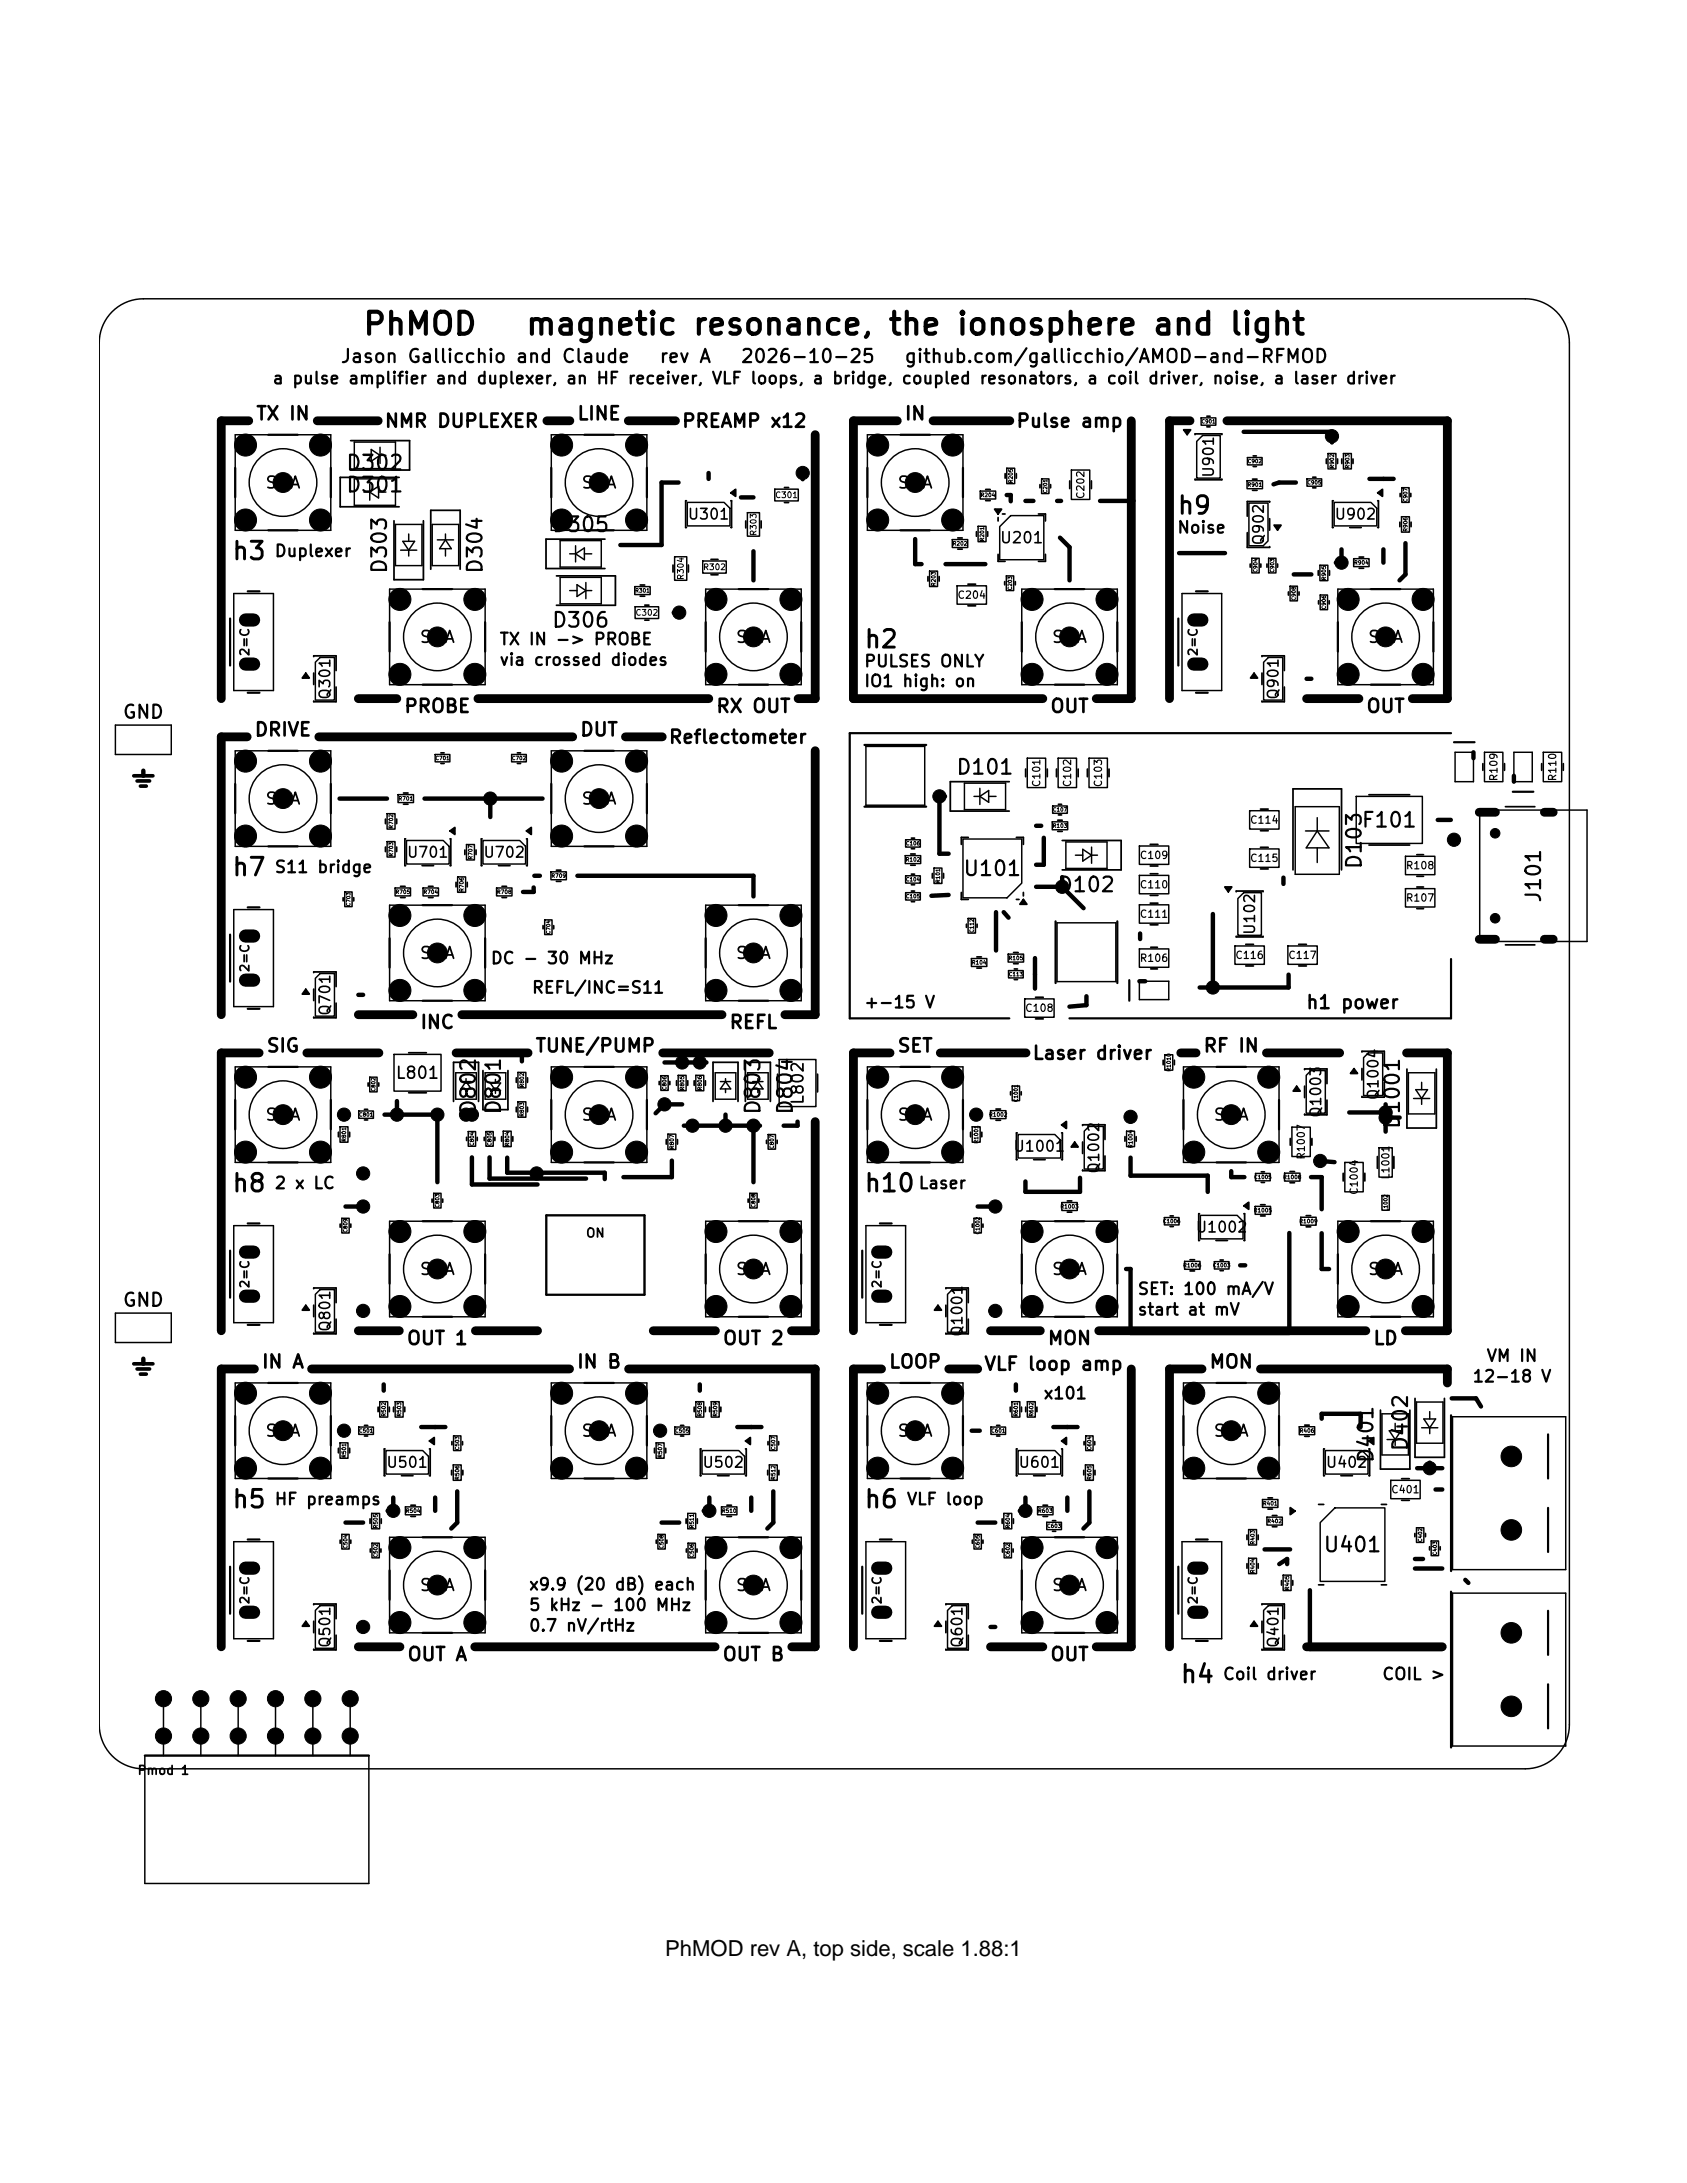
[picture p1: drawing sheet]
<svg xmlns="http://www.w3.org/2000/svg" width="216mm" height="279mm" viewBox="0 0 216 279" stroke-linecap="round" stroke-linejoin="round" font-family="sans-serif">
<defs><g id="words">
<g font-size="2.8">
<text x="46.3" y="43.6">PhMOD</text>
<text x="67.1" y="43.6">magnetic resonance, the ionosphere and light</text>
<text x="85.1" y="250.3">PhMOD rev A, top side, scale 1.88:1</text>
</g>
<g font-size="2.3">
<text x="150.5" y="66.4">h9</text>
<text x="29.6" y="72.2">h3</text>
<text x="110.5" y="83.5">h2</text>
<text x="29.6" y="112.7">h7</text>
<text x="29.6" y="153.1">h8</text>
<text x="110.5" y="153.1">h10</text>
<text x="29.6" y="193.6">h5</text>
<text x="110.5" y="193.6">h6</text>
<text x="150.9" y="216">h4</text>
</g>
<g font-size="1.9">
<text x="44.2" y="63.5">D301</text>
<text x="44.2" y="60.6">D302</text>
<text x="70.5" y="68.5">D305</text>
<text x="50" y="73.6" transform="rotate(-90 50 73.6)">D303</text>
<text x="62.2" y="73.6" transform="rotate(-90 62.2 73.6)">D304</text>
<text x="70.5" y="80.8">D306</text>
<text x="122.2" y="99.6">D101</text>
<text x="174.1" y="106.4">F101</text>
<text x="123.1" y="112.6">U101</text>
<text x="174.7" y="111.4" transform="rotate(-90 174.7 111.4)">D103</text>
<text x="135.2" y="114.6">D102</text>
<text x="197.7" y="115.7" transform="rotate(-90 197.7 115.7)">J101</text>
<text x="61.3" y="142.8" transform="rotate(-90 61.3 142.8)">D802</text>
<text x="64.5" y="142.8" transform="rotate(-90 64.5 142.8)">D801</text>
<text x="97.8" y="142.8" transform="rotate(-90 97.8 142.8)">D803</text>
<text x="101.9" y="142.8" transform="rotate(-90 101.9 142.8)">D804</text>
<text x="179.6" y="144.6" transform="rotate(-90 179.6 144.6)">D1001</text>
<text x="180.6" y="185.9" transform="rotate(-90 180.6 185.9)">D402</text>
<text x="176.2" y="187.4" transform="rotate(-90 176.2 187.4)">D401</text>
<text x="169.2" y="199.1">U401</text>
</g>
<g font-size="1.7">
<text x="43.5" y="46.9">Jason Gallicchio and Claude</text>
<text x="84.3" y="46.9">rev A</text>
<text x="94.7" y="46.9">2026-10-25</text>
<text x="115.6" y="46.9">github.com/gallicchio/AMOD-and-RFMOD</text>
<text x="32.7" y="54.2">TX IN</text>
<text x="49.1" y="55.1">NMR DUPLEXER</text>
<text x="73.8" y="54.2">LINE</text>
<text x="87.2" y="55.1">PREAMP x12</text>
<text x="115.7" y="54.2">IN</text>
<text x="130" y="55.1">Pulse amp</text>
<text x="15.6" y="92.4">GND</text>
<text x="32.5" y="94.6">DRIVE</text>
<text x="51.6" y="91.6">PROBE</text>
<text x="74.1" y="94.6">DUT</text>
<text x="85.5" y="95.6">Reflectometer</text>
<text x="91.5" y="91.6">RX OUT</text>
<text x="134.3" y="91.6">OUT</text>
<text x="174.7" y="91.6">OUT</text>
<text x="167" y="129.5">h1 power</text>
<text x="34" y="135.1">SIG</text>
<text x="53.7" y="132.1">INC</text>
<text x="68.4" y="135.1">TUNE/PUMP</text>
<text x="93.2" y="132.1">REFL</text>
<text x="114.7" y="135.1">SET</text>
<text x="132" y="136">Laser driver</text>
<text x="153.9" y="135.1">RF IN</text>
<text x="15.6" y="167.6">GND</text>
<text x="51.9" y="172.5">OUT 1</text>
<text x="92.4" y="172.5">OUT 2</text>
<text x="134" y="172.5">MON</text>
<text x="175.6" y="172.5">LD</text>
<text x="33.4" y="175.5">IN A</text>
<text x="73.7" y="175.5">IN B</text>
<text x="113.6" y="175.5">LOOP</text>
<text x="125.8" y="175.8">VLF loop amp</text>
<text x="154.7" y="175.5">MON</text>
<text x="52" y="213">OUT A</text>
<text x="92.3" y="213">OUT B</text>
<text x="134.3" y="213">OUT</text>
</g>
<g font-size="1.5">
<text x="34.8" y="49.5">a pulse amplifier and duplexer, an HF receiver, VLF loops, a bridge, coupled resonators, a coil driver, noise, a laser driver</text>
<text x="33.8" y="62.9">SMA</text>
<text x="74.3" y="62.9">SMA</text>
<text x="114.7" y="62.9">SMA</text>
<text x="35" y="71.6">Duplexer</text>
<text x="150.6" y="68.6">Noise</text>
<text x="53.6" y="82.7">SMA</text>
<text x="63.8" y="82.9">TX IN -&gt; PROBE</text>
<text x="94.1" y="82.7">SMA</text>
<text x="134.5" y="82.7">SMA</text>
<text x="175" y="82.7">SMA</text>
<text x="63.8" y="85.6">via crossed diodes</text>
<text x="110.5" y="85.8">PULSES ONLY</text>
<text x="110.5" y="88.3">IO1 high: on</text>
<text x="33.8" y="103.4">SMA</text>
<text x="74.3" y="103.4">SMA</text>
<text x="35" y="112.1">S11 bridge</text>
<text x="53.6" y="123.1">SMA</text>
<text x="62.7" y="123.8">DC - 30 MHz</text>
<text x="94.1" y="123.1">SMA</text>
<text x="68" y="127.5">REFL/INC=S11</text>
<text x="110.5" y="129.4">+-15 V</text>
<text x="33.8" y="143.8">SMA</text>
<text x="50.5" y="138.4">L801</text>
<text x="74.3" y="143.8">SMA</text>
<text x="103.2" y="141.5" transform="rotate(-90 103.2 141.5)">L802</text>
<text x="114.7" y="143.8">SMA</text>
<text x="155.2" y="143.8">SMA</text>
<text x="35" y="152.5">2 x LC</text>
<text x="117.4" y="152.5">Laser</text>
<text x="53.6" y="163.6">SMA</text>
<text x="94.1" y="163.6">SMA</text>
<text x="134.5" y="163.6">SMA</text>
<text x="145.5" y="166.1">SET: 100 mA/V</text>
<text x="175" y="163.6">SMA</text>
<text x="145.5" y="168.7">start at mV</text>
<text x="133.4" y="179.5">x101</text>
<text x="188.3" y="177.3">12-18 V</text>
<text x="190.1" y="174.7">VM IN</text>
<text x="33.8" y="184.3">SMA</text>
<text x="74.3" y="184.3">SMA</text>
<text x="114.7" y="184.3">SMA</text>
<text x="155.2" y="184.3">SMA</text>
<text x="35" y="193">HF preamps</text>
<text x="115.9" y="193">VLF loop</text>
<text x="67.6" y="203.9">x9.9 (20 dB) each</text>
<text x="53.6" y="204">SMA</text>
<text x="67.6" y="206.5">5 kHz - 100 MHz</text>
<text x="67.6" y="209.2">0.7 nV/rtHz</text>
<text x="94.1" y="204">SMA</text>
<text x="134.5" y="204">SMA</text>
<text x="156.4" y="215.4">Coil driver</text>
<text x="176.8" y="215.4">COIL &gt;</text>
</g>
<g font-size="1.4">
<text x="155.7" y="61.2" transform="rotate(-90 155.7 61.2)">U901</text>
<text x="87.9" y="66.8">U301</text>
<text x="127.9" y="69.9">U201</text>
<text x="162.1" y="69.9" transform="rotate(-90 162.1 69.9)">Q902</text>
<text x="170.7" y="66.8">U902</text>
<text x="42.6" y="89.7" transform="rotate(-90 42.6 89.7)">Q301</text>
<text x="164" y="89.7" transform="rotate(-90 164 89.7)">Q901</text>
<text x="52" y="110.1">U701</text>
<text x="61.8" y="110.1">U702</text>
<text x="161" y="119.8" transform="rotate(-90 161 119.8)">U102</text>
<text x="42.6" y="130.1" transform="rotate(-90 42.6 130.1)">Q701</text>
<text x="169.4" y="143.2" transform="rotate(-90 169.4 143.2)">Q1003</text>
<text x="176.8" y="140.9" transform="rotate(-90 176.8 140.9)">Q1004</text>
<text x="129.6" y="147.7">U1001</text>
<text x="141" y="150.3" transform="rotate(-90 141 150.3)">Q1002</text>
<text x="152.9" y="158.1">U1002</text>
<text x="42.6" y="170.6" transform="rotate(-90 42.6 170.6)">Q801</text>
<text x="123.5" y="171.2" transform="rotate(-90 123.5 171.2)">Q1001</text>
<text x="49.3" y="188.2">U501</text>
<text x="89.8" y="188.2">U502</text>
<text x="130.2" y="188.2">U601</text>
<text x="169.6" y="188.2">U402</text>
<text x="42.6" y="211" transform="rotate(-90 42.6 211)">Q501</text>
<text x="123.5" y="211" transform="rotate(-90 123.5 211)">Q601</text>
<text x="164" y="211" transform="rotate(-90 164 211)">Q401</text>
</g>
<g font-size="1.1">
<text x="32.2" y="84.1" transform="rotate(-90 32.2 84.1)">2=C</text>
<text x="153.5" y="84.1" transform="rotate(-90 153.5 84.1)">2=C</text>
<text x="32.2" y="124.5" transform="rotate(-90 32.2 124.5)">2=C</text>
<text x="74.9" y="158.7">ON</text>
<text x="32.2" y="165" transform="rotate(-90 32.2 165)">2=C</text>
<text x="113.1" y="165" transform="rotate(-90 113.1 165)">2=C</text>
<text x="32.2" y="205.4" transform="rotate(-90 32.2 205.4)">2=C</text>
<text x="113.1" y="205.4" transform="rotate(-90 113.1 205.4)">2=C</text>
<text x="153.5" y="205.4" transform="rotate(-90 153.5 205.4)">2=C</text>
<text x="17.5" y="227.4">Pmod 1</text>
</g>
<g font-size=".9">
<text x="139" y="64" transform="rotate(-90 139 64)">C202</text>
<text x="122.5" y="76.9">C204</text>
<text x="133.4" y="100.8" transform="rotate(-90 133.4 100.8)">C101</text>
<text x="137.3" y="100.8" transform="rotate(-90 137.3 100.8)">C102</text>
<text x="141.3" y="100.8" transform="rotate(-90 141.3 100.8)">C103</text>
<text x="191.9" y="100.1" transform="rotate(-90 191.9 100.1)">R109</text>
<text x="199.4" y="100.1" transform="rotate(-90 199.4 100.1)">R110</text>
<text x="159.9" y="105.7">C114</text>
<text x="145.8" y="110.2">C109</text>
<text x="145.8" y="113.9">C110</text>
<text x="159.9" y="110.5">C115</text>
<text x="179.8" y="111.5">R108</text>
<text x="145.8" y="117.7">C111</text>
<text x="179.8" y="115.6">R107</text>
<text x="145.8" y="123.3">R106</text>
<text x="158" y="123">C116</text>
<text x="164.8" y="123">C117</text>
<text x="131.1" y="129.7">C108</text>
<text x="167.2" y="148.5" transform="rotate(-90 167.2 148.5)">R1007</text>
<text x="174" y="153" transform="rotate(-90 174 153)">C1004</text>
<text x="178" y="151" transform="rotate(-90 178 151)">L1001</text>
<text x="178" y="191.4">C401</text>
</g>
<g font-size=".8">
<text x="99.1" y="63.9">C301</text>
<text x="97" y="68.6" transform="rotate(-90 97 68.6)">R303</text>
<text x="87.7" y="74.3" transform="rotate(-90 87.7 74.3)">R304</text>
<text x="89.9" y="73.1">R302</text>
<text x="81.3" y="79">C302</text>
</g>
<g font-size=".5">
<text x="153.7" y="54.3">C901</text>
<text x="159.6" y="59.4">C902</text>
<text x="125.4" y="63.7">R204</text>
<text x="129.7" y="61.9" transform="rotate(-90 129.7 61.9)">R205</text>
<text x="134.1" y="63.2" transform="rotate(-90 134.1 63.2)">C201</text>
<text x="159.6" y="62.4">R901</text>
<text x="167.3" y="62.1">C905</text>
<text x="170.8" y="60" transform="rotate(-90 170.8 60)">R902</text>
<text x="172.8" y="60" transform="rotate(-90 172.8 60)">R903</text>
<text x="180.2" y="64.3" transform="rotate(-90 180.2 64.3)">C907</text>
<text x="121.9" y="69.9">R202</text>
<text x="126.1" y="69.3" transform="rotate(-90 126.1 69.3)">R201</text>
<text x="180.2" y="68.1" transform="rotate(-90 180.2 68.1)">R906</text>
<text x="81.2" y="76">R301</text>
<text x="119.8" y="75.1" transform="rotate(-90 119.8 75.1)">R203</text>
<text x="129.6" y="75.6" transform="rotate(-90 129.6 75.6)">C203</text>
<text x="161" y="73.3" transform="rotate(-90 161 73.3)">C904</text>
<text x="163.2" y="73.3" transform="rotate(-90 163.2 73.3)">C903</text>
<text x="165.9" y="76.9" transform="rotate(-90 165.9 76.9)">C908</text>
<text x="169.8" y="74.3" transform="rotate(-90 169.8 74.3)">R905</text>
<text x="173.2" y="72.4">R904</text>
<text x="169.8" y="78" transform="rotate(-90 169.8 78)">C906</text>
<text x="55.7" y="97.4">C701</text>
<text x="65.5" y="97.4">C702</text>
<text x="50.4" y="106.1" transform="rotate(-90 50.4 106.1)">R702</text>
<text x="50.9" y="102.6">R701</text>
<text x="134.7" y="106.1">R103</text>
<text x="134.7" y="104">C107</text>
<text x="50.4" y="109.7" transform="rotate(-90 50.4 109.7)">R703</text>
<text x="60.6" y="110.1" transform="rotate(-90 60.6 110.1)">R707</text>
<text x="70.5" y="112.5">R709</text>
<text x="115.8" y="110.4">R102</text>
<text x="115.9" y="108.3">C106</text>
<text x="115.9" y="112.9">C104</text>
<text x="120.4" y="113.1" transform="rotate(-90 120.4 113.1)">R101</text>
<text x="44.9" y="116.1" transform="rotate(-90 44.9 116.1)">C703</text>
<text x="50.6" y="114.5">R705</text>
<text x="54.1" y="114.5">R704</text>
<text x="59.4" y="114.2" transform="rotate(-90 59.4 114.2)">R706</text>
<text x="63.5" y="114.5">R708</text>
<text x="70.5" y="119.6" transform="rotate(-90 70.5 119.6)">C704</text>
<text x="115.9" y="115.1">C105</text>
<text x="124.7" y="119.4" transform="rotate(-90 124.7 119.4)">C112</text>
<text x="124.3" y="123.6">R104</text>
<text x="129" y="123">R105</text>
<text x="129.1" y="125.1">C113</text>
<text x="149.9" y="137.2" transform="rotate(-90 149.9 137.2)">R1010</text>
<text x="45.9" y="143">C801</text>
<text x="48.1" y="139.8" transform="rotate(-90 48.1 139.8)">C802</text>
<text x="67.2" y="143" transform="rotate(-90 67.2 143)">R803</text>
<text x="67.2" y="139.2" transform="rotate(-90 67.2 139.2)">R802</text>
<text x="85.4" y="139.6" transform="rotate(-90 85.4 139.6)">C806</text>
<text x="87.7" y="139.6" transform="rotate(-90 87.7 139.6)">R805</text>
<text x="89.9" y="139.6" transform="rotate(-90 89.9 139.6)">R806</text>
<text x="126.5" y="143">R1002</text>
<text x="130.4" y="141.1" transform="rotate(-90 130.4 141.1)">C1001</text>
<text x="44.4" y="146.2" transform="rotate(-90 44.4 146.2)">R801</text>
<text x="60.8" y="146.7" transform="rotate(-90 60.8 146.7)">C804</text>
<text x="63" y="146.7" transform="rotate(-90 63 146.7)">C805</text>
<text x="65.3" y="146.8" transform="rotate(-90 65.3 146.8)">R804</text>
<text x="86.4" y="147.1" transform="rotate(-90 86.4 147.1)">R807</text>
<text x="99.1" y="147.1" transform="rotate(-90 99.1 147.1)">C807</text>
<text x="125.3" y="146.4" transform="rotate(-90 125.3 146.4)">R1001</text>
<text x="145.1" y="147" transform="rotate(-90 145.1 147)">R1004</text>
<text x="56.3" y="154.6" transform="rotate(-90 56.3 154.6)">C803</text>
<text x="96.8" y="154.6" transform="rotate(-90 96.8 154.6)">C808</text>
<text x="135.7" y="154.8">R1003</text>
<text x="160.4" y="155.3">R1005</text>
<text x="160.4" y="151">C1005</text>
<text x="164.2" y="151">R1008</text>
<text x="177.7" y="155.1" transform="rotate(-90 177.7 155.1)">L1002</text>
<text x="44.6" y="157.8" transform="rotate(-90 44.6 157.8)">C809</text>
<text x="125.5" y="158" transform="rotate(-90 125.5 158)">C1002</text>
<text x="148.8" y="156.7">C1006</text>
<text x="166.2" y="156.7">R1009</text>
<text x="151.4" y="162.3">R1006</text>
<text x="155.2" y="162.3">C1003</text>
<text x="45.9" y="183.5">C501</text>
<text x="49.5" y="181.4" transform="rotate(-90 49.5 181.4)">R502</text>
<text x="51.5" y="181.4" transform="rotate(-90 51.5 181.4)">R503</text>
<text x="58.9" y="185.7" transform="rotate(-90 58.9 185.7)">C503</text>
<text x="86.3" y="183.5">C505</text>
<text x="89.9" y="181.4" transform="rotate(-90 89.9 181.4)">R508</text>
<text x="91.9" y="181.4" transform="rotate(-90 91.9 181.4)">R509</text>
<text x="99.3" y="185.7" transform="rotate(-90 99.3 185.7)">C507</text>
<text x="126.8" y="183.5">C601</text>
<text x="130.4" y="181.4" transform="rotate(-90 130.4 181.4)">R601</text>
<text x="132.4" y="181.4" transform="rotate(-90 132.4 181.4)">R602</text>
<text x="139.8" y="185.7" transform="rotate(-90 139.8 185.7)">C604</text>
<text x="166.3" y="183.5">R406</text>
<text x="44.4" y="186.6" transform="rotate(-90 44.4 186.6)">R501</text>
<text x="58.9" y="189.5" transform="rotate(-90 58.9 189.5)">R506</text>
<text x="84.8" y="186.6" transform="rotate(-90 84.8 186.6)">R507</text>
<text x="99.3" y="189.5" transform="rotate(-90 99.3 189.5)">R512</text>
<text x="139.8" y="189.5" transform="rotate(-90 139.8 189.5)">R605</text>
<text x="48.4" y="195.7" transform="rotate(-90 48.4 195.7)">R505</text>
<text x="51.9" y="193.7">R504</text>
<text x="88.9" y="195.7" transform="rotate(-90 88.9 195.7)">R511</text>
<text x="92.3" y="193.7">R510</text>
<text x="129.3" y="195.7" transform="rotate(-90 129.3 195.7)">R604</text>
<text x="132.8" y="193.7">R603</text>
<text x="133.9" y="195.7">C603</text>
<text x="160.7" y="197.7" transform="rotate(-90 160.7 197.7)">R403</text>
<text x="161.6" y="192.8">R401</text>
<text x="162.1" y="195.1">R402</text>
<text x="182.1" y="197.4" transform="rotate(-90 182.1 197.4)">C402</text>
<text x="44.6" y="198.3" transform="rotate(-90 44.6 198.3)">C504</text>
<text x="48.4" y="199.4" transform="rotate(-90 48.4 199.4)">C502</text>
<text x="85" y="198.3" transform="rotate(-90 85 198.3)">C508</text>
<text x="88.9" y="199.4" transform="rotate(-90 88.9 199.4)">C506</text>
<text x="125.5" y="198.3" transform="rotate(-90 125.5 198.3)">C605</text>
<text x="129.3" y="199.4" transform="rotate(-90 129.3 199.4)">C602</text>
<text x="160.7" y="201.4" transform="rotate(-90 160.7 201.4)">R404</text>
<text x="165.1" y="203.6" transform="rotate(-90 165.1 203.6)">R405</text>
<text x="184" y="199.1" transform="rotate(-90 184 199.1)">C403</text>
</g>
</g></defs>
<g fill="none" stroke="#000" stroke-width=".19">
<path d="M14.4 39.9a5.6 5.6 0 0 1 3.9-1.7h176.9a5.6 5.6 0 0 1 5.6 5.7v176.8a5.6 5.6 0 0 1-5.6 5.7h-176.9a5.6 5.6 0 0 1-5.6-5.7v-176.8a5.6 5.6 0 0 1 1.7-4zM30.1 55.6h12.2v12.3h-12.2zM45.3 56.6h5.3v3.4h-5.3zM46.6 58.3h.9M47.5 57.5l1.1 .8-1.1 .7zM48.6 58.3h.8M48.6 57.2v2.1M70.6 55.6h12.2v12.3h-12.2zM111 55.6h12.2v12.3h-12.2zM128.8 59.9h1.1v2h-1.1zM153.7 53.5h1.9v.9h-1.9zM153.9 55.7h2.3v5.5h-3v-4.7z"/>
<path d="M159.6 58.6h1.9v.9h-1.9zM170 58h1v2h-1zM171.9 58h1v2h-1zM29.9 76h5.1v12.4h-5.1zM45.3 61.3h5.3v3.4h-5.3zM46.6 63h.7M47.3 61.9v2.1M47.3 63l1.1-.8v1.5zM48.4 63h1M49.9 75.4h12.2v12.2h-12.2zM50.6 67.1h3.4v5.3h-3.4zM51.3 70.4h2"/>
<path d="M51.6 69.3h1.5l-.8 1.1zM52.3 68.3v1M52.3 70.4v.8M55.3 67.1h3.4v5.3h-3.4zM56 69.1h2M57 69.1l.8 1.1h-1.5zM57 68.3v.8M57 70.2v1M71.7 69.2h5.3v3.4h-5.3zM71.7 73.9h5.3v3.4h-5.3zM72.9 70.9h.8M72.9 75.6h.9"/>
<path d="M73.7 69.8v2.1M73.7 70.9l1.1-.8v1.5zM73.8 74.8l1.2 .8-1.2 .7zM74.8 70.9h.9M75 75.6h.7M75 74.6v2M81.2 75.1h2v1h-2zM81.3 77.7h3v1.5h-3zM86.3 71.3h1.6v3h-1.6zM88 64.3h4.7l.7 .8v2.2h-5.4zM89.9 71.8h3v1.6h-3zM90.3 75.4h12.2v12.2h-12.2z"/>
<path d="M95.7 65.6h1.5v3h-1.5zM99.2 62.6h3v1.5h-3zM119 73.1h1v2h-1zM121.9 69.1h1.9v1h-1.9zM122.5 75h3.7v2.3h-3.7zM125.2 67.4h1v1.9h-1zM125.4 62.9h2v1h-2zM128.8 73.7h.9v1.9h-.9zM129.4 66h4.2v5.6h-5.7v-4.2zM130.8 75.4h12.2v12.2h-12.2zM133.3 61.3h.9v1.9h-.9zM137.1 60.2h2.4v3.7h-2.4z"/>
<path d="M151.3 76h5.1v12.4h-5.1zM159.6 61.5h2v1h-2zM159.8 64.4h2.5v4.8l-.6 .6h-1.9zM160.2 71.4h.9v1.9h-.9zM162.4 71.4h.9v1.9h-.9zM165.1 75h.9v1.9h-.9zM167.3 61.3h1.8v.9h-1.8zM168.9 72.3h1v2h-1zM169 76.2h.9v1.8h-.9zM170.7 64.3h4.7l.8 .8v2.2h-5.5zM171.2 75.4h12.2v12.2h-12.2zM173.2 71.5h2v1h-2z"/>
<path d="M179.4 66.1h1v2h-1zM179.4 62.4h.9v1.9h-.9zM14.8 92.8h7.1v3.8h-7.1zM30.1 96.1h12.2v12.2h-12.2zM41 84.1h1.8v5.5h-2.4v-4.8zM55.7 96.6h1.9v.9h-1.9zM65.5 96.6h1.9v.9h-1.9zM70.6 96.1h12.2v12.2h-12.2zM110.8 95.5h7.5v7.6h-7.5zM131.5 97h2.3v3.8h-2.3zM135.4 97h2.4v3.8h-2.4zM139.4 97h2.3v3.8h-2.3z"/>
<path d="M162.3 84.1h1.9v5.5h-2.5v-4.8zM186.2 96.3h2.4v3.7h-2.4zM190 96.3h2.3v3.7h-2.3zM193.7 96.3h2.4v3.7h-2.4zM197.5 96.3h2.4v3.7h-2.4zM29.9 116.4h5.1v12.4h-5.1zM44.1 114.2h1v1.8h-1zM49.5 107.7h1.1v2h-1.1zM49.5 104.1h1.1v2h-1.1zM49.9 115.9h12.2v12.2h-12.2zM50.6 113.7h1.9v1h-1.9zM50.9 101.7h2v1h-2z"/>
<path d="M52 107.6h4.7l.8 .7v2.3h-5.5zM54.1 113.7h2v1h-2zM58.6 112.2h1v2h-1zM59.7 108.1h1v2h-1zM61.8 107.6h4.7l.8 .7v2.3h-5.5zM63.5 113.7h2v1h-2zM69.7 117.7h.9v1.9h-.9zM70.5 111.6h2v1h-2zM90.3 115.9h12.2v12.2h-12.2zM115.9 109.5h1.9v1h-1.9zM115.9 107.5h1.9v.9h-1.9zM115.9 114.3h1.9v.9h-1.9z"/>
<path d="M115.9 112.1h1.9v.9h-1.9zM119.5 111.1h1v2h-1zM123.2 107.4h7.6v5.6l-1.9 1.9h-5.7zM123.4 100.2h5.3v3.4h-5.3zM123.9 117.5h.9v1.9h-.9zM124.6 101.9h.8M125.4 100.9v2.1M125.4 101.9l1.1-.7v1.5zM126.5 101.9h1M134.7 105.2h1.9v1h-1.9zM134.7 103.2h1.9v.9h-1.9zM135.3 118.1h7.5v7.5h-7.5z"/>
<path d="M136.4 107.8h5.3v3.3h-5.3zM137.6 109.5h1M138.6 108.7l1.1 .8-1.1 .7zM139.7 109.5h.8M139.7 108.4v2.1M145.8 108.3h3.8v2.3h-3.8zM145.8 112h3.8v2.4h-3.8zM145.8 115.8h3.8v2.4h-3.8zM159.2 114.3h2.2v5.4h-3v-4.7zM159.9 108.7h3.8v2.3h-3.8zM159.9 103.8h3.8v2.3h-3.8zM165.8 103.2h5.6v8.7h-5.6z"/>
<path d="M167.1 106.4h3M168.6 106.4l1.5 2.1h-2.9zM168.6 104.7v1.7M168.6 108.5v1.9M173.6 101.9h8.4v6h-8.4zM179.9 113.7h3.7v2.4h-3.7zM179.9 109.6h3.7v2.3h-3.7zM189.4 103.7h13.7v16.8h-13.7zM30.1 136.5h12.2v12.3h-12.2zM41 124.6h1.8v5.5h-2.4v-4.9zM47.3 137.9h1v1.8h-1zM50.4 134.9h6v4.8h-6z"/>
<path d="M58.3 137.3h2.7v3.4h-2.7zM59 138.4h1.3M59.6 138.4l.7 1h-1.3zM59.6 138.1v.3M59.6 139.4v.4M62.1 137.3h2.6v3.4h-2.6zM62.7 138.6h1.4l-.7 1zM62.7 139.6h1.4M63.4 138.1v.5M63.4 139.6v.3M66.3 137.3h1v1.9h-1zM70.6 136.5h12.2v12.3h-12.2z"/>
<path d="M84.6 137.7h.9v1.9h-.9zM86.8 137.6h1v2h-1zM89.1 137.6h1v2h-1zM91.5 137.3h2.7v3.4h-2.7zM92.2 138.4h1.3M92.9 138.4l.6 1h-1.3zM92.9 138.1v.3M92.9 139.4v.4M95.7 137.3h2.6v3.4h-2.6zM96.3 138.4h1.3M97 138.4l.6 1h-1.3zM97 138.1v.3"/>
<path d="M97 139.4v.4M99.7 135.6h4.7v6h-4.7zM111 136.5h12.2v12.3h-12.2zM124.3 122.7h2v1h-2zM129 122.1h2v1h-2zM129.1 124.2h1.9v1h-1.9zM129.5 139h1v1.9h-1zM131.1 127.8h3.8v2.4h-3.8zM145.8 121.4h3.8v2.4h-3.8zM145.8 125.6h3.8v2.3h-3.8zM149.1 135h1v2h-1zM151.5 136.5h12.2v12.3h-12.2z"/>
<path d="M158 121.1h3.8v2.3h-3.8zM164.8 121.1h3.8v2.3h-3.8zM167.2 137.6l.6-.6h1.8v5.5h-2.4zM174.5 135.4l.6-.6h1.9v5.4h-2.5zM180.2 137.3h3.4v5.3h-3.4zM181.2 139.5h1.5l-.8 1.1zM181.9 138.5v1M29.9 156.9h5.1v12.4h-5.1zM43.5 144.2h1v2h-1zM43.7 155.9h1v1.9h-1zM45.9 142.2h1.9v.9h-1.9zM49.9 156.3h12.2v12.2h-12.2z"/>
<path d="M55.5 152.7h.9v1.9h-.9zM59.9 144.8h1v1.9h-1zM62.2 144.8h.9v1.9h-.9zM64.4 144.8h1v2h-1zM66.3 141h1v2h-1zM69.9 155.6h12.6v10.1h-12.6zM85.5 145.2h1v1.9h-1zM90.3 156.3h12.2v12.2h-12.2zM96 152.7h.9v1.9h-.9zM98.3 145.2h.9v1.9h-.9zM110.8 156.9h5.1v12.4h-5.1zM124.4 144.2h1v2h-1z"/>
<path d="M124.6 155.9h1v1.9h-1zM126.8 142.2h1.9v1h-1.9zM130.3 145.2h4.7l.7 .8v2.2h-5.4zM130.8 156.3h12.2v12.2h-12.2zM135.9 153.9h2v1h-2zM139.4 144.2h1.8v5.4h-2.4v-4.8zM144.2 144.8h1v2h-1zM149 155.8h1.9v1h-1.9zM153.6 155.6h4.7l.8 .7v2.3h-5.5zM160.6 154.4h2v1h-2zM160.7 150.2h1.9v.9h-1.9zM164.4 150.2h2v1h-2z"/>
<path d="M165.3 144.3h2.4v3.7h-2.4zM166.5 155.8h1.9v1h-1.9zM171.2 156.3h12.2v12.2h-12.2zM172.1 148.8h2.4v3.7h-2.4zM176.5 146.9h1.7v3.8h-1.7zM176.9 153h.9v1.9h-.9zM180.9 140.6h2.1M181.9 140.6v.7M14.8 168.1h7.1v3.7h-7.1zM30.1 177h12.2v12.2h-12.2zM41 165.1h1.8v5.4h-2.4v-4.8zM48.6 179.4h1v2h-1z"/>
<path d="M50.6 179.4h1v2h-1zM70.6 177h12.2v12.2h-12.2zM89.1 179.4h1v2h-1zM91 179.4h1v2h-1zM111 177h12.2v12.2h-12.2zM121.9 165.1h1.8v5.4h-2.4v-4.8zM129.5 179.4h1v2h-1zM131.5 179.4h1v2h-1zM151.5 177h12.2v12.2h-12.2zM151.6 161.4h2v1.1h-2zM155.4 161.5h1.9v.9h-1.9zM181.3 179.4h3.4v5.3h-3.4z"/>
<path d="M29.9 197.3h5.1v12.4h-5.1zM43.5 184.7h1v1.9h-1zM43.7 196.4h1v1.9h-1zM45.9 182.6h1.9v1h-1.9zM47.6 193.7h1v2h-1zM47.6 197.5h.9v1.9h-.9zM49.4 185.7h4.7l.7 .7v2.3h-5.4zM49.9 196.8h12.2v12.2h-12.2zM51.9 192.9h2v1h-2zM58 187.5h1v2h-1zM58 183.8h1v1.9h-1zM84 184.7h1v1.9h-1z"/>
<path d="M84.2 196.4h.9v1.9h-.9zM86.4 182.6h1.8v1h-1.8zM88 193.7h1v2h-1zM88.1 197.5h.9v1.9h-.9zM89.8 185.7h4.7l.8 .7v2.3h-5.5zM90.3 196.8h12.2v12.2h-12.2zM92.3 192.9h2v1h-2zM98.5 187.5h1v2h-1zM98.5 183.8h.9v1.9h-.9zM110.8 197.3h5.1v12.4h-5.1zM124.6 196.4h1v1.9h-1zM126.8 182.6h1.9v1h-1.9z"/>
<path d="M128.5 193.7h1v2h-1zM128.5 197.5h.9v1.9h-.9zM130.3 185.7h4.7l.7 .7v2.3h-5.4zM130.8 196.8h12.2v12.2h-12.2zM132.8 192.9h2v1h-2zM134 194.8h1.8v1h-1.8zM138.9 187.5h1v2h-1zM138.9 183.8h1v1.9h-1zM151.3 197.3h5.1v12.4h-5.1zM159.8 199.4h1v2h-1zM159.8 195.8h1v1.9h-1zM161.6 191.9h1.9v1h-1.9z"/>
<path d="M162.1 194.2h2v1h-2zM166.3 182.6h2v1h-2zM169 194.9l1.8-1.9h6.4v9.4h-8.2zM169.6 185.7h4.7l.8 .7v2.3h-5.5zM176.9 181h3.3v5.2h-3.3zM177.5 184.2h2.1M177.8 183.1h1.5l-.7 1.1zM178 189.5h3.8v2.3h-3.8zM178.6 182.2v.9M178.6 184.2v.8M181.3 195.5h.9v1.9h-.9zM181.9 182.7h2.1"/>
<path d="M182.2 181.6h1.5l-.7 1.1zM183 180.7v.9M183 182.7v.8M183.2 197.2h.9v1.9h-.9zM185.9 181.3h14.5v19.6h-14.5zM20.9 217.4v7.3M25.7 217.4v7.3M30.5 217.4v7.3M35.3 217.4v7.3M40 217.4v7.3M41 205.5h1.8v5.5h-2.4v-4.9zM44.8 217.4v7.3"/>
<path d="M121.3 206.1l.6-.6h1.8v5.5h-2.4zM162.3 205.5h1.9v5.5h-2.5v-4.9zM164.2 201.6h1v2h-1zM185.9 203.9h14.5v19.6h-14.5zM18.5 224.7h28.7v16.4h-28.7z"/>
<circle cx="36.2" cy="61.8" r="4.3"/>
<circle cx="76.7" cy="61.8" r="4.3"/>
<circle cx="117.1" cy="61.8" r="4.3"/>
<circle cx="56" cy="81.5" r="4.3"/>
<circle cx="96.4" cy="81.5" r="4.3"/>
<circle cx="136.9" cy="81.5" r="4.3"/>
<circle cx="177.3" cy="81.5" r="4.3"/>
<circle cx="36.2" cy="102.2" r="4.3"/>
<circle cx="76.7" cy="102.2" r="4.3"/>
<circle cx="56" cy="122" r="4.3"/>
<circle cx="96.4" cy="122" r="4.3"/>
<circle cx="36.2" cy="142.7" r="4.3"/>
<circle cx="76.7" cy="142.7" r="4.3"/>
<circle cx="117.1" cy="142.7" r="4.3"/>
<circle cx="157.6" cy="142.7" r="4.3"/>
<circle cx="56" cy="162.4" r="4.3"/>
<circle cx="96.4" cy="162.4" r="4.3"/>
<circle cx="136.9" cy="162.4" r="4.3"/>
<circle cx="177.3" cy="162.4" r="4.3"/>
<circle cx="36.2" cy="183.1" r="4.3"/>
<circle cx="76.7" cy="183.1" r="4.3"/>
<circle cx="117.1" cy="183.1" r="4.3"/>
<circle cx="157.6" cy="183.1" r="4.3"/>
<circle cx="56" cy="202.9" r="4.3"/>
<circle cx="96.4" cy="202.9" r="4.3"/>
<circle cx="136.9" cy="202.9" r="4.3"/>
</g>
<g fill="none" stroke="#000" stroke-width=".56">
<path d="M159.2 55.3h11.3v1.3M86.2 78.4h.7M86.8 61.8h-2.1v8h-5.3M90.7 60.5v.8M94.8 63.7h1.6M96.4 70.6v3.7M102.7 60.5v.8M117.1 69v3.2h.8M121 72.2h5.1M128.8 63.4h.6v.8M131.2 64.1h1.1M135.3 64.1h.5"/>
<path d="M135.7 68.8l1.2 1.2v4.3M140.8 64.1h4.3M150.9 70.8h5.9M165.6 73.5h2.2M165.8 61.8h-2.1l-.7 .2M171.7 70.3v1.7h-.7M175.3 61.3h3.1M177 70.3v1.7M179.9 69.5v4l-.8 .8M18.3 98.6v.7M167.2 86.9h.6M188.6 96.3v.7"/>
<path d="M193.7 99.3v.7M43.5 102.2h6M54.3 102.2h15.1M62.7 102.2v2.4M68.3 113.6v.6h-1.4M68.4 112.1h.7M73.9 112.1h22.5v2.6M120.9 101.9h-.7v7.4h1.2M121.4 114.5l-2.2 .2M127.5 116.7v5M128.5 116.7l.6 .8M132.6 105.7h.7"/>
<path d="M132.6 113.5h3.3M133.6 107.2v3.5h-1M135.9 112.3v1.2M135.9 113.5l2.8 2.7M145.9 119.5v.7M155.2 117v9.4M164.3 112.3v.8M184 104.9h1.7M45.9 127.3h.6M66.8 135.3v.5M85 136h5.4M132.5 122.6v3.9"/>
<path d="M139 127.5v1.1l-2.1 .2M145.8 125.6h.8M164.9 124.7v1.7h-11.4M43.5 142.7h1M44.2 154.4h2.3M49.2 142.7h6.8v8.6M50.8 140.9v1.8M60.4 148.1v3.5h8.4M62.7 148.1v2.7h12.3M64.9 148.2v1.9h12.5v.8M86 148.5v2.2h-6.2M87.3 141.3h-2.3l-1.1 1.2"/>
<path d="M87.5 144.1h9.8M92.9 142.7v1.4M96.4 144.1v7.2M102.1 143.6v.5h-1.8M124.4 142.7h1M125.1 154.4h2.3M138.2 150.7v1.8h-7v-1.3M144.7 148.2v2.3h9.9v2.1M157.6 149.9v.8h1.7M165 157.8v12.8h-20.3v-8.2h-.6M167.8 150.7h1.3v4.1M169 148.6l1.8 .1"/>
<path d="M169.1 157.8v4.6h1M172.7 142.4h4.6M177.3 141.3v3.5M177.3 143h1.8M18.3 173.9v.7M45.9 167.8h.6M49.1 177.2v.8M89.6 177.2v.8M126.8 167.8h.6M130 177.2v.8M158.7 161.9h.7M185.8 179h3.1l.6 1"/>
<path d="M43.5 183.1h1M44.2 194.9h2.3M50.3 191.7v1.7h-.7M53.9 182.6h3.1M55.7 191.7v1.7M58.5 190.9v4l-.7 .7M83.9 183.1h1M84.7 194.9h2.2M90.8 191.7v1.7h-.7M94.4 182.6h3.1M96.1 191.7v1.7M99 190.9v4l-.8 .7"/>
<path d="M124.4 183.1h1M125.1 194.9h2.3M131.2 191.7v1.7h-.7M134.8 182.6h3.1M136.6 191.7v1.7M139.4 190.9v4l-.7 .7M161.8 198.3h3.3M169.1 181.6v-.6h5v1.7M181.1 199.5h1M181.4 187.9h3.2M183 187.2v.7M183.7 190.6h.9"/>
<path d="M45.9 208.2h.6M126.8 208.2h.6M163.7 200.2l1-.7v.7M167.6 203.5v7.6h17M181.1 200.8h3.5M187.5 202.2l.4 .4"/>
</g>
<path d="M17.1 99.3h2.5M17.5 100h1.6M18 100.6h.7M17.1 174.6h2.5M17.5 175.2h1.6M18 175.9h.7" fill="none" stroke="#000" stroke-width=".47"/>
<g fill="none" stroke="#000" stroke-width="1.1">
<path d="M31.8 53.9h-3.5v35.5M40.6 53.9h7.8M70 53.9h2.9M80.4 53.9h6M104.3 55.6v33.8h-2.2M114.8 53.9h-5.6v35.5h24.3M119.4 53.9h9.8M144.8 53.9v35.5h-4.5M152.3 53.9h-2.6v35.5M157 53.9h28.2v35.5h-4.5M31.6 94.3h-3.3v35.6M40.8 94.3h32.5"/>
<path d="M45.9 89.4h4.9M61.2 89.4h29.5M80 94.3h4.8M104.3 96.1v33.8h-3.9M167.2 89.4h6.7M189.3 104h2.1M197.6 104h1.2M33.2 134.8h-4.9v35.5M39.3 134.8h9.2M45.9 129.9h6.9M58.4 134.8h9.2M59.1 129.9h33.3"/>
<path d="M84.8 134.8h13.6M113.9 134.8h-4.7v35.5M120.3 134.8h11M151.1 134.8h2M162.1 134.8h9.4M180 134.8h5.2v35.5h-5.3M189.3 120.2h2.1M197.6 120.2h1.2M104.3 143.6v26.7h-3M32.6 175.2h-4.3v35.6M39.9 175.2h33M45.9 170.3h5.2"/>
<path d="M60.8 170.3h8M80.4 175.2h23.9v35.6h-3M83.6 170.3h8M112.8 175.2h-3.6v35.6M121.4 175.2h3.7M126.8 170.3h6.3M140.6 170.3h34.2M144.8 175.2v35.6h-4.5M153.8 175.2h-4.1v35.6M161.3 175.2h23.9v1.8M45.9 210.8h5.3M60.8 210.8h30.7"/>
<path d="M126.8 210.8h6.7M167.2 210.8h17.4"/>
</g>
<g fill="#000" stroke="#000" stroke-width=".13">
<circle cx="31.4" cy="57" r="1.41"/>
<circle cx="41" cy="57" r="1.41"/>
<circle cx="71.9" cy="57" r="1.41"/>
<circle cx="81.5" cy="57" r="1.41"/>
<circle cx="112.3" cy="57" r="1.41"/>
<circle cx="121.9" cy="57" r="1.41"/>
<circle cx="170.5" cy="55.8" r=".85"/>
<circle cx="31.4" cy="66.6" r="1.41"/>
<circle cx="36.2" cy="61.8" r="1.27"/>
<circle cx="41" cy="66.6" r="1.41"/>
<circle cx="51.2" cy="76.7" r="1.41"/>
<circle cx="60.8" cy="76.7" r="1.41"/>
<circle cx="71.9" cy="66.6" r="1.41"/>
<circle cx="76.7" cy="61.8" r="1.27"/>
<circle cx="81.5" cy="66.6" r="1.41"/>
<circle cx="86.9" cy="78.4" r=".85"/>
<circle cx="91.6" cy="76.7" r="1.41"/>
<circle cx="101.2" cy="76.7" r="1.41"/>
<circle cx="102.7" cy="60.5" r=".85"/>
<circle cx="112.3" cy="66.6" r="1.41"/>
<circle cx="117.1" cy="61.8" r="1.27"/>
<circle cx="121.9" cy="66.6" r="1.41"/>
<circle cx="132.1" cy="76.7" r="1.41"/>
<circle cx="141.7" cy="76.7" r="1.41"/>
<circle cx="171.7" cy="72" r=".85"/>
<circle cx="172.5" cy="76.7" r="1.41"/>
<circle cx="182.1" cy="76.7" r="1.41"/>
<circle cx="31.4" cy="97.4" r="1.41"/>
<circle cx="41" cy="97.4" r="1.41"/>
<circle cx="51.2" cy="86.3" r="1.41"/>
<circle cx="56" cy="81.5" r="1.27"/>
<circle cx="60.8" cy="86.3" r="1.41"/>
<circle cx="71.9" cy="97.4" r="1.41"/>
<circle cx="81.5" cy="97.4" r="1.41"/>
<circle cx="91.6" cy="86.3" r="1.41"/>
<circle cx="96.4" cy="81.5" r="1.27"/>
<circle cx="101.2" cy="86.3" r="1.41"/>
<circle cx="132.1" cy="86.3" r="1.41"/>
<circle cx="136.9" cy="81.5" r="1.27"/>
<circle cx="141.7" cy="86.3" r="1.41"/>
<circle cx="172.5" cy="86.3" r="1.41"/>
<circle cx="177.3" cy="81.5" r="1.27"/>
<circle cx="182.1" cy="86.3" r="1.41"/>
<circle cx="31.4" cy="107" r="1.41"/>
<circle cx="36.2" cy="102.2" r="1.27"/>
<circle cx="41" cy="107" r="1.41"/>
<circle cx="51.2" cy="117.2" r="1.41"/>
<circle cx="60.8" cy="117.2" r="1.41"/>
<circle cx="62.7" cy="102.2" r=".85"/>
<circle cx="71.9" cy="107" r="1.41"/>
<circle cx="76.7" cy="102.2" r="1.27"/>
<circle cx="81.5" cy="107" r="1.41"/>
<circle cx="91.6" cy="117.2" r="1.41"/>
<circle cx="101.2" cy="117.2" r="1.41"/>
<circle cx="120.2" cy="101.9" r=".85"/>
<circle cx="135.9" cy="113.5" r=".85"/>
<circle cx="186.1" cy="107.5" r=".85"/>
<circle cx="191.3" cy="106.7" r=".61"/>
<circle cx="191.3" cy="117.5" r=".61"/>
<circle cx="31.4" cy="137.9" r="1.41"/>
<circle cx="41" cy="137.9" r="1.41"/>
<circle cx="51.2" cy="126.8" r="1.41"/>
<circle cx="56" cy="122" r="1.27"/>
<circle cx="60.8" cy="126.8" r="1.41"/>
<circle cx="71.9" cy="137.9" r="1.41"/>
<circle cx="81.5" cy="137.9" r="1.41"/>
<circle cx="87.3" cy="136" r=".85"/>
<circle cx="89.6" cy="136" r=".85"/>
<circle cx="91.6" cy="126.8" r="1.41"/>
<circle cx="96.4" cy="122" r="1.27"/>
<circle cx="101.2" cy="126.8" r="1.41"/>
<circle cx="112.3" cy="137.9" r="1.41"/>
<circle cx="121.9" cy="137.9" r="1.41"/>
<circle cx="152.8" cy="137.9" r="1.41"/>
<circle cx="155.2" cy="126.4" r=".85"/>
<circle cx="162.4" cy="137.9" r="1.41"/>
<circle cx="31.4" cy="147.5" r="1.41"/>
<circle cx="36.2" cy="142.7" r="1.27"/>
<circle cx="41" cy="147.5" r="1.41"/>
<circle cx="44" cy="142.7" r=".85"/>
<circle cx="46.5" cy="154.4" r=".85"/>
<circle cx="46.5" cy="150.2" r=".85"/>
<circle cx="50.8" cy="142.7" r=".85"/>
<circle cx="51.2" cy="157.6" r="1.41"/>
<circle cx="56" cy="142.7" r=".85"/>
<circle cx="59.6" cy="142.7" r=".85"/>
<circle cx="60.4" cy="142.7" r=".85"/>
<circle cx="60.8" cy="157.6" r="1.41"/>
<circle cx="68.7" cy="150.2" r=".85"/>
<circle cx="71.9" cy="147.5" r="1.41"/>
<circle cx="76.7" cy="142.7" r="1.27"/>
<circle cx="81.5" cy="147.5" r="1.41"/>
<circle cx="85" cy="141.3" r=".85"/>
<circle cx="88.6" cy="144.1" r=".85"/>
<circle cx="91.6" cy="157.6" r="1.41"/>
<circle cx="92.9" cy="144.1" r=".85"/>
<circle cx="96.4" cy="144.1" r=".85"/>
<circle cx="101.2" cy="157.6" r="1.41"/>
<circle cx="112.3" cy="147.5" r="1.41"/>
<circle cx="117.1" cy="142.7" r="1.27"/>
<circle cx="121.9" cy="147.5" r="1.41"/>
<circle cx="124.9" cy="142.7" r=".85"/>
<circle cx="127.4" cy="154.4" r=".85"/>
<circle cx="132.1" cy="157.6" r="1.41"/>
<circle cx="141.7" cy="157.6" r="1.41"/>
<circle cx="144.7" cy="142.9" r=".85"/>
<circle cx="152.8" cy="147.5" r="1.41"/>
<circle cx="157.6" cy="142.7" r="1.27"/>
<circle cx="162.4" cy="147.5" r="1.41"/>
<circle cx="169" cy="148.6" r=".85"/>
<circle cx="172.5" cy="157.6" r="1.41"/>
<circle cx="177.3" cy="143" r=".85"/>
<circle cx="177.3" cy="142.4" r=".85"/>
<circle cx="182.1" cy="157.6" r="1.41"/>
<circle cx="31.4" cy="178.3" r="1.41"/>
<circle cx="41" cy="178.3" r="1.41"/>
<circle cx="46.5" cy="167.8" r=".85"/>
<circle cx="51.2" cy="167.2" r="1.41"/>
<circle cx="56" cy="162.4" r="1.27"/>
<circle cx="60.8" cy="167.2" r="1.41"/>
<circle cx="71.9" cy="178.3" r="1.41"/>
<circle cx="81.5" cy="178.3" r="1.41"/>
<circle cx="91.6" cy="167.2" r="1.41"/>
<circle cx="96.4" cy="162.4" r="1.27"/>
<circle cx="101.2" cy="167.2" r="1.41"/>
<circle cx="112.3" cy="178.3" r="1.41"/>
<circle cx="121.9" cy="178.3" r="1.41"/>
<circle cx="127.4" cy="167.8" r=".85"/>
<circle cx="132.1" cy="167.2" r="1.41"/>
<circle cx="136.9" cy="162.4" r="1.27"/>
<circle cx="141.7" cy="167.2" r="1.41"/>
<circle cx="152.8" cy="178.3" r="1.41"/>
<circle cx="162.4" cy="178.3" r="1.41"/>
<circle cx="172.5" cy="167.2" r="1.41"/>
<circle cx="177.3" cy="162.4" r="1.27"/>
<circle cx="182.1" cy="167.2" r="1.41"/>
<circle cx="31.4" cy="187.9" r="1.41"/>
<circle cx="36.2" cy="183.1" r="1.27"/>
<circle cx="41" cy="187.9" r="1.41"/>
<circle cx="44" cy="183.1" r=".85"/>
<circle cx="50.3" cy="193.4" r=".85"/>
<circle cx="51.2" cy="198.1" r="1.41"/>
<circle cx="60.8" cy="198.1" r="1.41"/>
<circle cx="71.9" cy="187.9" r="1.41"/>
<circle cx="76.7" cy="183.1" r="1.27"/>
<circle cx="81.5" cy="187.9" r="1.41"/>
<circle cx="84.5" cy="183.1" r=".85"/>
<circle cx="90.8" cy="193.4" r=".85"/>
<circle cx="91.6" cy="198.1" r="1.41"/>
<circle cx="101.2" cy="198.1" r="1.41"/>
<circle cx="112.3" cy="187.9" r="1.41"/>
<circle cx="117.1" cy="183.1" r="1.27"/>
<circle cx="121.9" cy="187.9" r="1.41"/>
<circle cx="131.2" cy="193.4" r=".85"/>
<circle cx="132.1" cy="198.1" r="1.41"/>
<circle cx="141.7" cy="198.1" r="1.41"/>
<circle cx="152.8" cy="187.9" r="1.41"/>
<circle cx="157.6" cy="183.1" r="1.27"/>
<circle cx="162.4" cy="187.9" r="1.41"/>
<circle cx="183" cy="187.9" r=".85"/>
<circle cx="193.4" cy="195.8" r="1.32"/>
<circle cx="193.4" cy="186.4" r="1.32"/>
<circle cx="20.9" cy="217.4" r="1.03"/>
<circle cx="25.7" cy="217.4" r="1.03"/>
<circle cx="30.5" cy="217.4" r="1.03"/>
<circle cx="35.3" cy="217.4" r="1.03"/>
<circle cx="40" cy="217.4" r="1.03"/>
<circle cx="44.8" cy="217.4" r="1.03"/>
<circle cx="46.5" cy="208.2" r=".85"/>
<circle cx="51.2" cy="207.7" r="1.41"/>
<circle cx="56" cy="202.9" r="1.27"/>
<circle cx="60.8" cy="207.7" r="1.41"/>
<circle cx="91.6" cy="207.7" r="1.41"/>
<circle cx="96.4" cy="202.9" r="1.27"/>
<circle cx="101.2" cy="207.7" r="1.41"/>
<circle cx="132.1" cy="207.7" r="1.41"/>
<circle cx="136.9" cy="202.9" r="1.27"/>
<circle cx="141.7" cy="207.7" r="1.41"/>
<circle cx="193.4" cy="209" r="1.32"/>
<circle cx="193.4" cy="218.4" r="1.32"/>
<circle cx="20.9" cy="222.2" r="1.03"/>
<circle cx="25.7" cy="222.2" r="1.03"/>
<circle cx="30.5" cy="222.2" r="1.03"/>
<circle cx="35.3" cy="222.2" r="1.03"/>
<circle cx="40" cy="222.2" r="1.03"/>
<circle cx="44.8" cy="222.2" r="1.03"/>
</g>
<g fill="none" stroke="#000" stroke-width=".28">
<path d="M30.1 59.9v3.7M34.3 55.6h3.8M42.3 59.9v3.7M70.6 59.9v3.7M74.8 55.6h3.8M82.8 59.9v3.7M111 59.9v3.7M115.2 55.6h3.8M123.2 59.9v3.7M29.4 79.2v6M31.7 75.7h1.5M34.3 67.9h3.8"/>
<path d="M49.9 79.6v3.8M54.1 75.4h3.8M62.1 79.6v3.8M74.8 67.9h3.8M90.3 79.6v3.8M94.5 75.4h3.8M102.5 79.6v3.8M115.2 67.9h3.8M130.8 79.6v3.8M135 75.4h3.8M143 79.6v3.8M150.8 79.2v6"/>
<path d="M153.1 75.7h1.5M171.2 79.6v3.8M175.4 75.4h3.8M183.4 79.6v3.8M31.7 88.7h1.5M34.3 96.1h3.8M54.1 87.6h3.8M74.8 96.1h3.8M94.5 87.6h3.8M110.6 95.3h7.9M135 87.6h3.8M153.1 88.7h1.5"/>
<path d="M175.4 87.6h3.8M185.7 93.8h-77v36.5h20.5M186.1 95h2.6M29.4 119.6v6M30.1 100.3v3.8M31.7 116.1h1.5M34.3 108.3h3.8M42.3 100.3v3.8M54.1 115.9h3.8M70.6 100.3v3.8M74.8 108.3h3.8M82.8 100.3v3.8"/>
<path d="M94.5 115.9h3.8M110.6 103.2h7.9M135.1 117.9v7.9M143 117.9v7.9M193.6 101.3h2.6M31.7 129.1h1.5M34.3 136.5h3.8M49.9 120.1v3.7M54.1 128.1h3.8M62.1 120.1v3.7M74.8 136.5h3.8M90.3 120.1v3.7"/>
<path d="M94.5 128.1h3.8M102.5 120.1v3.7M115.2 136.5h3.8M144.5 125.4v2.7M155.7 136.5h3.8M185.7 122.7v7.6h-48.8M30.1 140.8v3.7M31.7 156.6h1.5M34.3 148.8h3.8M42.3 140.8v3.7M54.1 156.3h3.8M69.9 155.6h12.6v10.1h-12.6z"/>
<path d="M70.6 140.8v3.7M74.8 148.8h3.8M82.8 140.8v3.7M94.5 156.3h3.8M111 140.8v3.7M112.6 156.6h1.5M115.2 148.8h3.8M123.2 140.8v3.7M135 156.3h3.8M151.5 140.8v3.7M155.7 148.8h3.8M163.7 140.8v3.7"/>
<path d="M175.4 156.3h3.8M29.4 160.1v6M31.7 169.6h1.5M34.3 177h3.8M49.9 160.5v3.8M54.1 168.5h3.8M62.1 160.5v3.8M74.8 177h3.8M90.3 160.5v3.8M94.5 168.5h3.8M102.5 160.5v3.8M110.3 160.1v6"/>
<path d="M112.6 169.6h1.5M115.2 177h3.8M130.8 160.5v3.8M135 168.5h3.8M143 160.5v3.8M155.7 177h3.8M171.2 160.5v3.8M175.4 168.5h3.8M183.4 160.5v3.8M30.1 181.2v3.8M31.7 197h1.5M34.3 189.2h3.8"/>
<path d="M42.3 181.2v3.8M54.1 196.8h3.8M70.6 181.2v3.8M74.8 189.2h3.8M82.8 181.2v3.8M94.5 196.8h3.8M111 181.2v3.8M112.6 197h1.5M115.2 189.2h3.8M123.2 181.2v3.8M135 196.8h3.8M151.5 181.2v3.8"/>
<path d="M153.1 197h1.5M155.7 189.2h3.8M163.7 181.2v3.8M185.7 181.1v20M198.1 183.6v5.6M198.1 193v5.6M29.4 200.5v6M31.7 210h1.5M49.9 201v3.8M54.1 209h3.8M62.1 201v3.8M90.3 201v3.8"/>
<path d="M94.5 209h3.8M102.5 201v3.8M110.3 200.5v6M112.6 210h1.5M130.8 201v3.8M135 209h3.8M143 201v3.8M150.8 200.5v6M153.1 210h1.5M185.7 203.7v20M198.1 206.2v5.6M198.1 215.6v5.6"/>
<path d="M18.5 224.7h28.7"/>
</g>
<g fill="none" stroke="#000" stroke-width=".23">
<path d="M44.9 56.4h7.5v3.8h-7.5M151.5 55h.9l-.5 .6zM152.9 55.6v-.1h3.5v.1M154.5 53.3h.4M154.5 54.6h.4M160.4 58.4h.4M160.4 59.7h.4M169.7 58.7v.6M171.2 58.7v.6M171.7 58.7v.6M173.2 58.7v.6M50.4 66.7v7.5h3.8v-7.5"/>
<path d="M51.1 61.1h-7.6v3.8h7.6M55.1 72.9v-7.6h3.8v7.6M71.2 73.7h7.6v3.8h-7.6M77.4 69h-7.5v3.8h7.5M81.9 74.9h.6M81.9 76.3h.6M82.5 77.5h.5M82.5 79.4h.5M86.1 72.3v.9M87.8 64.1v3.4M88.1 72.3v.9M91 71.6h.9"/>
<path d="M91 73.6h.9M93.5 63.1l.6-.5v.9zM93.5 64.1h.1v3.4h-.1M95.4 66.7v.9M97.4 66.7v.9M100.4 62.4h.5M100.4 64.3h.5M118.8 73.8v.6M120.2 73.8v.6M122.6 68.9h.5M122.6 70.3h.5M123.9 74.8h1"/>
<path d="M123.9 77.5h1M125 68.1v.5M126.1 64.1h.6M126.1 62.6h.6M126.4 68.1v.5M127.3 65.2h.9l-.5 .6zM127.7 66.2v.5M127.7 71v.8h.9M128.3 65.8h.3M128.6 74.4v.5M128.6 60.6v.6M129.9 74.4v.5"/>
<path d="M130.1 60.6v.6M132.9 65.8h.9v.9M133.1 62v.4M133.8 71v.8h-.9M134.5 62v.4M136.9 61.6v.9M139.7 61.6v.9M152.9 61.3v.1h3.5v-.1M159.6 68.2v1.9h2.9v-.1M160 72.2v.4M160.3 61.3h.6M160.3 62.8h.6"/>
<path d="M161.4 72.2v.4M162.1 72.2v.4M162.5 64.3v-.1h-2.9v1.9M162.5 66.4v1.5M163 67.2h1l-.5 .6zM163.5 72.2v.4M164.9 75.8v.4M166.2 75.8v.4M168 61.1h.4M168 62.4h.4M168.7 73v.6M168.8 76.9v.4"/>
<path d="M170.1 76.9v.4M170.1 73v.6M170.6 64.1h-.1v3.4h.1M172.7 67.5h1.5M173.9 71.3h.6M173.9 72.7h.6M176.3 63.1l.6-.5v.9zM176.3 64.1h.1v3.4h-.1M179.2 66.8v.6M179.2 63.2v.4M180.5 63.2v.4M180.6 66.8v.6"/>
<path d="M39.1 86.2l.5 .6h-.9zM40.2 84v-.1h2.8v1.9M40.2 86.1v1.5M43 87.9v1.9h-2.8v-.1M56.4 96.4h.4M56.4 97.7h.4M66.2 96.4h.4M66.2 97.7h.4M131.3 98.4v1M134 98.4v1M135.2 98.4v1M138 98.4v1"/>
<path d="M139.2 98.4v1M141.9 98.4v1M160.5 86.2l.4 .6h-.9zM161.5 84v-.1h2.9v1.9M161.5 86.1v1.5M164.4 87.9v1.9h-2.9v-.1M189.8 97.7v.9M192.5 97.7v.9M197.3 97.7v.9M200.1 97.7v.9M43.9 114.9v.4M45.3 114.9v.4"/>
<path d="M49.3 104.8v.6M49.3 108.4v.6M50.8 104.8v.6M50.8 108.4v.6M51.3 113.4h.5M51.3 114.9h.5M51.6 101.5h.6M51.6 102.9h.6M51.9 107.4h-.1v3.4h.1M54 110.8h1.5M54.8 113.4h.6M54.8 114.9h.6"/>
<path d="M57.6 106.4l.6-.5v.9zM57.6 107.4h.1v3.4h-.1M58.4 112.9v.6M59.5 108.8v.6M59.8 112.9v.6M60.9 108.8v.6M61.7 107.4h-.1v3.4h.1M63.8 110.8h1.5M64.2 113.4h.6M64.2 114.9h.6M67.4 106.4l.6-.5v.9zM67.4 107.4h.1v3.4h-.1"/>
<path d="M69.5 118.5v.4M70.9 118.5v.4M71.2 111.4h.6M71.2 112.8h.6M116.6 109.3h.5M116.6 110.7h.5M116.6 107.3h.4M116.6 108.6h.4M116.6 114h.4M116.6 115.4h.4M116.6 111.9h.4M116.6 113.2h.4"/>
<path d="M119.3 111.8v.6M120.8 111.8v.6M123 114.2v.9h.9M123.7 118.3v.4M123.9 107.2h-.9v.9M125 118.3v.4M129.2 100h-7.6v3.8h7.6M130.1 107.2h.9v.9M130.1 115.1h.3M131 115.1l.4 .6h-.9zM131 114.2v.5M135.4 105h.5"/>
<path d="M135.4 106.4h.5M135.5 102.9h.4M135.5 104.3h.4M135.9 107.6h7.6v3.7h-7.6M147.2 108.1h1M147.2 110.8h1M147.2 111.8h1M147.2 114.6h1M147.2 115.6h1M147.2 118.4h1M156.7 113.5h.9l-.4 .6zM158.2 114.1v-.1h3.4v.1"/>
<path d="M158.2 119.8v.1h3.4v-.1M161.3 108.4h1M161.3 111.2h1M161.3 103.6h1M161.3 106.3h1M165.5 111.3v-10.3h6.2v10.3M175.2 101.7h5.2M175.2 108.2h5.2M181.3 113.5h.9M181.3 116.3h.9M181.3 109.4h.9M181.3 112.2h.9"/>
<path d="M192.7 103.2h3.7M39.1 126.6l.5 .6h-.9zM40.2 124.5v-.1h2.8v1.9M40.2 126.6v1.5M43 128.4v1.9h-2.8v-.1M47.1 138.6v.4M48.5 138.6v.4M52.3 134.7h2.3M52.3 139.9h2.3M61.8 137v5h3.2v-5M66.1 138v.5M67.5 138v.5"/>
<path d="M84.4 138.4v.4M85.7 138.4v.4M86.6 138.3v.6M88 138.3v.6M88.8 138.3v.6M90.3 138.3v.6M99.5 137.5v2.3M104.6 137.5v2.3M125 122.5h.6M125 123.9h.6M129.3 139.7v.4M129.7 121.9h.6"/>
<path d="M129.7 123.3h.6M129.8 124h.4M129.8 125.4h.4M130.7 139.7v.4M132.5 127.6h1M132.5 130.4h1M147.3 121.2h.8M147.3 124h.8M148.9 135.7v.6M150.3 135.7v.6M159.4 120.9h1M159.4 123.6h1"/>
<path d="M165.9 139l.5 .7h-.9zM166.2 120.9h1M166.2 123.6h1M167 136.9v-.1h2.8v1.9M167 139v1.5M173.3 136.8l.4 .6h-.9zM174.3 134.6h2.9v1.8M174.3 136.8v1.4M177.2 138.5v1.9h-2.9v-.1M180.1 136.8v7.6h3.7v-7.6M192.7 120.9h3.7M43.3 144.9v.6"/>
<path d="M43.5 156.7v.4M44.7 144.9v.6M44.9 156.7v.4M46.6 142h.5M46.6 143.3h.5M55.3 153.5v.4M56.7 153.5v.4M58 141v-5h3.2v5M59.7 145.6v.4M61.1 145.6v.4M62 145.6v.4M63.3 145.6v.4"/>
<path d="M64.2 145.5v.6M65.6 145.5v.6M66.1 141.7v.6M67.5 141.7v.6M85.3 145.9v.5M86.7 145.9v.5M91.3 141v-5h3.2v5M95.4 141v-5h3.2v5M95.7 153.5v.4M97.1 153.5v.4M98.1 145.9v.4M99.5 145.9v.4"/>
<path d="M124.2 144.9v.6M124.4 156.7v.4M125.6 144.9v.6M125.8 156.7v.4M127.5 141.9h.5M127.5 143.4h.5M130.2 145h-.1v3.4h.1M132.3 148.4h1.5M135.9 145h.1v3.4h-.1M135.9 144l.6-.5v.9zM136.6 153.7h.6M136.6 155.1h.6"/>
<path d="M137.5 146.2l.5 .6h-.9zM138.6 144.1v-.1h2.8v1.8M138.6 146.2v1.4M141.4 148v1.8h-2.8v-.1M144 145.5v.6M145.4 145.5v.6M149.8 155.6h.4M149.8 157h.4M153.5 155.3h-.1v3.5h.1M155.6 158.8h1.5M159.2 154.3l.6-.4v.9zM159.2 155.3h.1v3.5h-.1"/>
<path d="M161.3 155.6h.6M161.3 154.2h.6M161.4 150h.4M161.4 151.3h.4M165.1 149.9h.6M165.1 151.4h.6M165.1 145.7v.9M167.2 155.6h.5M167.2 157h.5M167.9 145.7v.9M169.8 140.8v1.9h-2.8v-.1M171.9 150.2v1"/>
<path d="M174.7 150.2v1M176.3 148v1.5M178.4 148v1.5M39.1 167.1l.5 .6h-.9zM40.2 164.9v-.1h2.8v1.9M40.2 167v1.5M43 168.8v1.9h-2.8v-.1M120 167.1l.5 .6h-.9zM121.1 164.9v-.1h2.8v1.9M121.1 167v1.5M123.9 168.8v1.9h-2.8v-.1M152.3 161.2h.6"/>
<path d="M152.3 162.7h.6M156.1 161.3h.5M156.1 162.6h.5M181.1 179v7.5h3.8v-7.5M43.3 185.4v.5M43.5 197.1v.4M44.7 185.4v.5M44.9 197.1v.4M46.6 182.4h.5M46.6 183.8h.5M47.4 194.4v.6M47.4 198.2v.5"/>
<path d="M48.4 180.1v.6M48.7 198.2v.5M48.8 194.4v.6M49.3 185.4h-.1v3.5h.1M49.8 180.1v.6M50.4 180.1v.6M51.4 188.9h1.5M51.8 180.1v.6M52.6 192.7h.6M52.6 194.1h.6M55 184.4l.6-.4v.9zM55 185.4h.1v3.5h-.1"/>
<path d="M57.8 188.2v.6M57.8 184.5v.4M59.2 184.5v.4M59.2 188.2v.6M83.8 185.4v.5M84 197.1v.4M85.2 185.4v.5M85.3 197.1v.4M87.1 182.4h.4M87.1 183.8h.4M87.8 194.4v.6M87.8 198.2v.5"/>
<path d="M88.8 180.1v.6M89.2 198.2v.5M89.2 194.4v.6M89.7 185.4h-.1v3.5h.1M90.3 180.1v.6M90.8 180.1v.6M91.8 188.9h1.5M92.2 180.1v.6M93 192.7h.6M93 194.1h.6M95.4 184.4l.6-.4v.9zM95.4 185.4h.1v3.5h-.1"/>
<path d="M98.3 188.2v.6M98.3 184.5v.4M99.6 184.5v.4M99.7 188.2v.6M124.4 197.1v.4M125.8 197.1v.4M127.5 182.4h.5M127.5 183.8h.5M128.3 194.4v.6M128.3 198.2v.5M129.3 180.1v.6M129.7 198.2v.5"/>
<path d="M129.7 194.4v.6M130.2 185.4h-.1v3.5h.1M130.7 180.1v.6M131.3 180.1v.6M132.3 188.9h1.5M132.7 180.1v.6M133.5 192.7h.6M133.5 194.1h.6M134.7 194.6h.4M134.7 196h.4M135.9 185.4h.1v3.5h-.1M135.9 184.4l.6-.4v.9z"/>
<path d="M138.7 188.2v.6M138.7 184.5v.4M140.1 184.5v.4M140.1 188.2v.6M159.6 196.5v.5M161 196.5v.5M162.3 191.7h.5M162.3 193.1h.5M162.8 194h.6M162.8 195.4h.6M165.1 193l.6 .4-.6 .5zM167 182.4h.6"/>
<path d="M167 183.8h.6M168.8 192.6h.6M169.5 185.4h-.1v3.5h.1M171.6 188.9h1.5M175.2 184.4l.6-.4v.9zM175.2 185.4h.1v3.5h-.1M176.7 180.5v7.5h3.7v-7.5M176.8 192.6h.6M179.4 189.3h1M179.4 192h1M181.1 196.3v.4M182.4 196.3v.4"/>
<path d="M183 198v.4M184.3 198v.4M39.1 207.5l.5 .6h-.9zM40.2 205.4v-.1h2.8v1.9M40.2 207.5v1.5M43 209.3v1.9h-2.8v-.1M120 207.5l.5 .6h-.9zM121.1 205.4v-.1h2.8v1.9M121.1 207.5v1.5M123.9 209.3v1.9h-2.8v-.1M159.6 200.1v.6M160.5 207.5l.4 .6h-.9z"/>
<path d="M161 200.1v.6M161.5 205.4v-.1h2.9v1.9M161.5 207.5v1.5M164 202.3v.6M164.4 209.3v1.9h-2.9v-.1M165.4 202.3v.6M168.8 202.8h.6M176.8 202.8h.6"/>
</g>
<g fill="#000">
<path d="M151.5 55h.9l-.5 .6zM93.5 63.1l.6-.5v.9zM127.3 65.2h.9l-.5 .6zM163 67.2h1l-.5 .6zM176.3 63.1l.6-.5v.9zM39.1 86.2l.5 .6h-.9zM160.5 86.2l.4 .6h-.9zM57.6 106.4l.6-.5v.9zM67.4 106.4l.6-.5v.9zM131 115.1l.4 .6h-.9zM156.7 113.5h.9l-.4 .6zM39.1 126.6l.5 .6h-.9z"/>
<path d="M165.9 139l.5 .7h-.9zM173.3 136.8l.4 .6h-.9zM135.9 144l.6-.5v.9zM137.5 146.2l.5 .6h-.9zM159.2 154.3l.6-.4v.9zM39.1 167.1l.5 .6h-.9zM120 167.1l.5 .6h-.9zM55 184.4l.6-.4v.9zM95.4 184.4l.6-.4v.9zM135.9 184.4l.6-.4v.9zM165.1 193l.6 .4-.6 .5zM175.2 184.4l.6-.4v.9z"/>
<path d="M39.1 207.5l.5 .6h-.9zM120 207.5l.5 .6h-.9zM160.5 207.5l.4 .6h-.9z"/>
</g>
<g fill="none" stroke="#000" stroke-width="1.7">
<path d="M31.4 79.4h1.1M152.8 79.4h1M31.4 85h1.1M152.8 85h1M31.4 119.8h1.1M31.4 125.4h1.1M31.4 160.3h1.1M31.4 165.9h1.1M112.3 160.3h1.1M112.3 165.9h1.1M31.4 200.7h1.1M31.4 206.4h1.1"/>
<path d="M112.3 200.7h1.1M112.3 206.4h1.1M152.8 200.7h1M152.8 206.4h1"/>
</g>
<use href="#words"/>
</svg>
